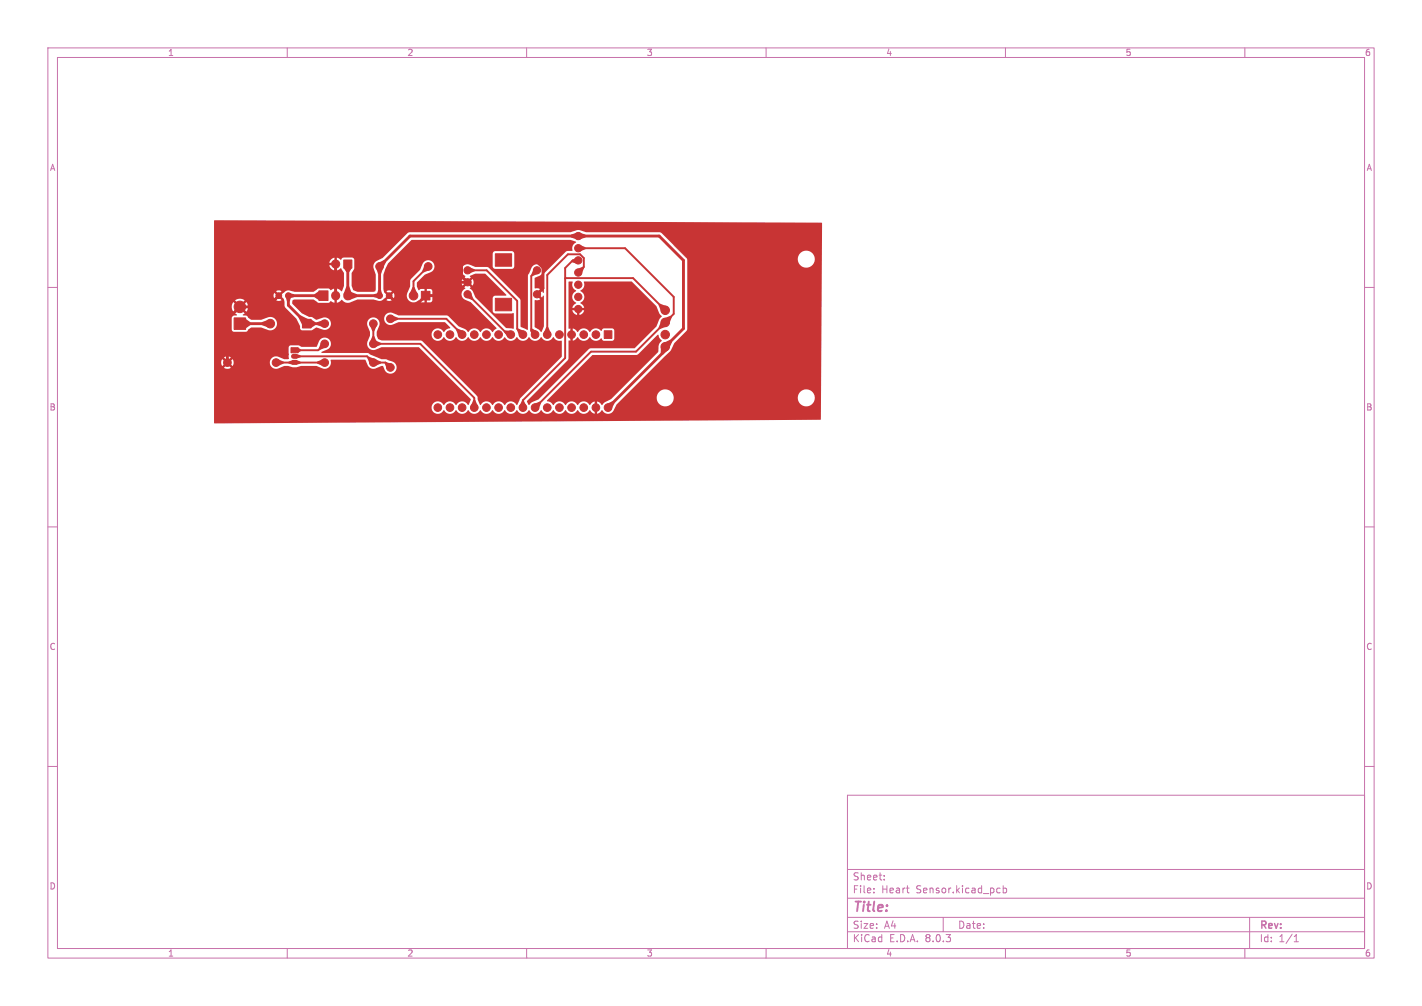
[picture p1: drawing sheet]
<svg xmlns="http://www.w3.org/2000/svg" width="297mm" height="210mm" viewBox="0 0 297 210" stroke-linecap="round" stroke-linejoin="round" font-family="sans-serif">
<defs><g id="words">
<text font-size="2.8" fill="#c872ab" x="178" y="190.9">Title:</text>
<g font-size="2.1" fill="#c872ab">
<text x="178" y="184">Sheet:</text>
<text x="178" y="186.7">File:</text>
<text x="184.1" y="186.7">Heart</text>
<text x="191.4" y="186.7">Sensor.kicad_pcb</text>
<text x="178" y="196.9">KiCad</text>
<text x="178" y="194.1">Size:</text>
<text x="184.7" y="194.1">A4</text>
<text x="185.7" y="196.9">E.D.A.</text>
<text x="193.3" y="196.9">8.0.3</text>
<text x="200" y="194.1">Date:</text>
<text x="263" y="194.3">Rev:</text>
<text x="263" y="196.9">Id:</text>
<text x="267.1" y="196.9">1/1</text>
</g>
<g font-size="1.8" fill="#c872ab">
<text x="35" y="11.9">1</text>
<text x="85" y="11.9">2</text>
<text x="135" y="11.9">3</text>
<text x="185" y="11.9">4</text>
<text x="235" y="11.9">5</text>
<text x="285" y="11.9">6</text>
<text x="10.3" y="35.9">A</text>
<text x="285.4" y="35.9">A</text>
<text x="10.3" y="85.9">B</text>
<text x="285.3" y="85.9">B</text>
<text x="10.3" y="135.9">C</text>
<text x="285.3" y="135.9">C</text>
<text x="10.3" y="185.9">D</text>
<text x="285.3" y="185.9">D</text>
<text x="35" y="199.9">1</text>
<text x="85" y="199.9">2</text>
<text x="135" y="199.9">3</text>
<text x="185" y="199.9">4</text>
<text x="235" y="199.9">5</text>
<text x="285" y="199.9">6</text>
</g>
</g></defs>
<g fill="none" stroke="#c872ab" stroke-width=".21">
<path d="M10 10h277v190h-277zM12 12h273v186h-273zM60 10v2M110 10v2M160 10v2M210 10v2M260 10v2M10 60h2M285 60h2M10 110h2M285 110h2M10 160h2"/>
<path d="M285 160h2M177 166h108v32h-108zM60 198v2M110 198v2M160 198v2M177 194.5h108M177 191.5h108M177 187.5h108M177 181.5h108M182.5 186.3v.1M182.5 185.5v.1M184.7 183.6v.1"/>
<path d="M184.7 182.8v.1M189.3 185.4h.6M189.7 186.4h.2M197 191.5v3M208.5 185.4l.4 .1M208.9 186.3l-.4 .1M209.5 185.5l.5-.1 .2 .3-.1 .6h-.6M209.5 184.9v1.5M210 198v2M260 198v2M261 191.5v6.5M270.3 196.6h.9"/>
<path d="M270.3 195.5l.4-.4v1.5"/>
</g>
<g fill="#c83434" stroke="#c83434" stroke-width=".21">
<path d="M103.5 53h3.4v2.6h-3.4z"/>
<path d="M103.5 62.3h3.4v2.6h-3.4z"/>
<path d="M66.6 60.7h1.9v2h-1.9z"/>
<path d="M60.8 72.6h1.5v1h-1.5z"/>
<path d="M126.2 69h1.6v1.7h-1.6z"/>
<path d="M63.2 66.7h1.8v1.8h-1.8z"/>
<path d="M48.9 66.4h2.4v2.4h-2.4z"/>
<path d="M71.8 54.3h1.7v1.7h-1.7z"/>
<path d="M88 60.8h1.8v1.8h-1.8z"/>
<circle cx="67.8" cy="75.7" r=".8"/>
<circle cx="78" cy="75.7" r=".8"/>
<circle cx="79.3" cy="61.7" r=".6"/>
<circle cx="81.3" cy="61.7" r=".6"/>
<circle cx="97.7" cy="56.4" r=".75"/>
<circle cx="97.7" cy="61.4" r=".75"/>
<circle cx="97.7" cy="58.9" r=".75"/>
<circle cx="112.2" cy="56.4" r=".75"/>
<circle cx="112.2" cy="61.4" r=".75"/>
<circle cx="81.5" cy="66.5" r=".8"/>
<circle cx="81.5" cy="76.7" r=".8"/>
<circle cx="47.5" cy="75.7" r=".8"/>
<circle cx="57.7" cy="75.7" r=".8"/>
<circle cx="60.2" cy="61.7" r=".6"/>
<circle cx="58.2" cy="61.7" r=".6"/>
<circle cx="138.9" cy="72.4" r=".89"/>
<circle cx="138.9" cy="69.8" r=".89"/>
<circle cx="138.9" cy="67.3" r=".89"/>
<circle cx="138.9" cy="64.8" r=".89"/>
<circle cx="124.5" cy="69.8" r=".8"/>
<circle cx="121.9" cy="69.8" r=".8"/>
<circle cx="119.4" cy="69.8" r=".8"/>
<circle cx="116.8" cy="69.8" r=".8"/>
<circle cx="114.3" cy="69.8" r=".8"/>
<circle cx="111.8" cy="69.8" r=".8"/>
<circle cx="109.2" cy="69.8" r=".8"/>
<circle cx="106.7" cy="69.8" r=".8"/>
<circle cx="104.1" cy="69.8" r=".8"/>
<circle cx="101.6" cy="69.8" r=".8"/>
<circle cx="99.1" cy="69.8" r=".8"/>
<circle cx="96.5" cy="69.8" r=".8"/>
<circle cx="94" cy="69.8" r=".8"/>
<circle cx="91.4" cy="69.8" r=".8"/>
<circle cx="91.4" cy="85.1" r=".8"/>
<circle cx="94" cy="85.1" r=".8"/>
<circle cx="96.5" cy="85.1" r=".8"/>
<circle cx="99.1" cy="85.1" r=".8"/>
<circle cx="101.6" cy="85.1" r=".8"/>
<circle cx="104.1" cy="85.1" r=".8"/>
<circle cx="106.7" cy="85.1" r=".8"/>
<circle cx="109.2" cy="85.1" r=".8"/>
<circle cx="111.8" cy="85.1" r=".8"/>
<circle cx="114.3" cy="85.1" r=".8"/>
<circle cx="116.8" cy="85.1" r=".8"/>
<circle cx="119.4" cy="85.1" r=".8"/>
<circle cx="121.9" cy="85.1" r=".8"/>
<circle cx="124.5" cy="85.1" r=".8"/>
<circle cx="127" cy="85.1" r=".8"/>
<circle cx="120.8" cy="49.3" r=".76"/>
<circle cx="120.8" cy="51.8" r=".76"/>
<circle cx="120.8" cy="54.4" r=".76"/>
<circle cx="120.8" cy="56.9" r=".76"/>
<circle cx="120.8" cy="59.4" r=".76"/>
<circle cx="120.8" cy="62" r=".76"/>
<circle cx="120.8" cy="64.5" r=".76"/>
<circle cx="56.5" cy="67.6" r=".9"/>
<circle cx="50.1" cy="64.1" r="1.2"/>
<circle cx="70.1" cy="55.1" r=".85"/>
<circle cx="78" cy="71.8" r=".8"/>
<circle cx="67.8" cy="71.8" r=".8"/>
<circle cx="79.3" cy="55.6" r=".8"/>
<circle cx="89.4" cy="55.6" r=".8"/>
<circle cx="67.8" cy="67.6" r=".8"/>
<circle cx="78" cy="67.6" r=".8"/>
<circle cx="86.4" cy="61.7" r=".9"/>
</g>
<path d="M70.1 61.7v.1M72.6 61.7v.1" fill="none" stroke="#c83434" stroke-width="1.9"/>
<path d="M61.3 74.4h.5M61.3 75.7h.5" fill="none" stroke="#c83434" stroke-width="1.1"/>
<g fill="#ececec" stroke="#ececec" stroke-width=".21">
<circle cx="53.6" cy="53.8" r=".35"/>
<circle cx="103.4" cy="75.2" r=".35"/>
<circle cx="147.3" cy="64" r=".35"/>
<circle cx="56.9" cy="54.9" r=".35"/>
<circle cx="64.3" cy="54.9" r=".35"/>
<circle cx="58.2" cy="54.9" r=".35"/>
<circle cx="106.2" cy="75.2" r=".35"/>
<circle cx="106.2" cy="78.2" r=".35"/>
<circle cx="70.6" cy="81.5" r=".35"/>
<circle cx="50.8" cy="54.9" r=".35"/>
<circle cx="147.3" cy="65" r=".35"/>
<circle cx="147.3" cy="63" r=".35"/>
<circle cx="104.6" cy="78.2" r=".35"/>
<circle cx="103.4" cy="79.2" r=".35"/>
<circle cx="58.2" cy="53.8" r=".35"/>
<circle cx="70.6" cy="80.5" r=".35"/>
<circle cx="72.1" cy="80.5" r=".35"/>
<circle cx="63.2" cy="80.5" r=".35"/>
<circle cx="106.2" cy="79.2" r=".35"/>
<circle cx="72.1" cy="81.5" r=".35"/>
<circle cx="75.4" cy="81.5" r=".35"/>
<circle cx="78.2" cy="81.5" r=".35"/>
<circle cx="52.1" cy="54.9" r=".35"/>
<circle cx="106.2" cy="76.2" r=".35"/>
<circle cx="65.8" cy="53.8" r=".35"/>
<circle cx="59.7" cy="53.8" r=".35"/>
<circle cx="64.5" cy="81.5" r=".35"/>
<circle cx="52.1" cy="53.8" r=".35"/>
<circle cx="69.3" cy="80.5" r=".35"/>
<circle cx="65.8" cy="54.9" r=".35"/>
<circle cx="66" cy="80.5" r=".35"/>
<circle cx="149.1" cy="63" r=".35"/>
<circle cx="64.3" cy="53.8" r=".35"/>
<circle cx="103.4" cy="78.2" r=".35"/>
<circle cx="122.7" cy="78.7" r=".35"/>
<circle cx="121.4" cy="79.8" r=".35"/>
<circle cx="69.3" cy="81.5" r=".35"/>
<circle cx="53.6" cy="54.9" r=".35"/>
<circle cx="63.2" cy="81.5" r=".35"/>
<circle cx="63" cy="54.9" r=".35"/>
<circle cx="122.7" cy="79.8" r=".35"/>
<circle cx="59.7" cy="54.9" r=".35"/>
<circle cx="56.9" cy="53.8" r=".35"/>
<circle cx="104.6" cy="79.2" r=".35"/>
<circle cx="104.6" cy="75.2" r=".35"/>
<circle cx="76.7" cy="80.5" r=".35"/>
<circle cx="149.1" cy="64" r=".35"/>
<circle cx="66" cy="81.5" r=".35"/>
<circle cx="50.8" cy="53.8" r=".35"/>
<circle cx="124.2" cy="79.8" r=".35"/>
<circle cx="103.4" cy="76.2" r=".35"/>
<circle cx="149.1" cy="65" r=".35"/>
<circle cx="64.5" cy="80.5" r=".35"/>
<circle cx="124.2" cy="78.7" r=".35"/>
<circle cx="75.4" cy="80.5" r=".35"/>
<circle cx="121.4" cy="78.7" r=".35"/>
<circle cx="76.7" cy="81.5" r=".35"/>
<circle cx="78.2" cy="80.5" r=".35"/>
<circle cx="104.6" cy="76.2" r=".35"/>
<circle cx="63" cy="53.8" r=".35"/>
</g>
<g fill="none" stroke="#c83434" stroke-width=".4">
<path d="M89.4 55.6l-3 3.1v3M97.7 56.4h3.9l6.4 6.4v5.9l1.2 1.2M112.2 56.4l-1.2 1.2v11.4l.8 .9M118 58.2l.1-.1h14.1l6.7 6.7M120.8 54.4h-1.2l-1.6 1.6v18.7l-8.8 8.9v1.5M120.8 51.8h9.8l10.1 10.2v3.5l-7.9 7.9h-9.4l-11.6 11.7M120.8 56.9l1.1-1.2v-1.8l-.7-.8h-2.6l-4.3 4.3v12.5M57.7 75.7h10.1M61.5 74.4h15.2l1.3 1.3h2.5l1 1M67.8 71.8l-1.3 1.3h-5M78 67.6v4.2h9.8l11.3 11.3v2M81.5 66.5h11.7l3.3 3.4"/>
<path d="M97.7 61.4l8.4 8.5h.6"/>
</g>
<path d="M70.1 55.1v6.6M72.6 55.1v6.6h6.7v-6.1l6.3-6.3h52.1l5 5.1v14.2l-3.8 3.8v.8l-11.9 11.9M50.1 67.6h6.4M58.2 61.7l-2.3 2.4h-5.8l-2.6 2.6v9M67.6 61.7h-7.4v2l3.9 3.9h3.7M112.2 61.4l1.2-1.2v-4.3l-4.1-4.1h-11.5l-1.4 1.4v4.5l1.3 1.2h-2.5l-2.7 2.8h-3.6l-2 2.1h-3.6l-2-2.1" fill="none" stroke="#c83434" stroke-width=".6"/>
<g fill="#c83434">
<path d="M97.9 55.7l1.3 .5v.4l-1.3 .5-.2-.7z"/>
<path d="M79 60.5h.6l.2 1-.5 .2-.6-.2z"/>
<path d="M61.5 73.1l.8-.5 .5 .3v.4l-.5 .3z"/>
<path d="M60.3 75.5l.9-.4 .3 .6-.3 .5-.9-.3z"/>
<path d="M88.7 55.3l.7 .3 .3 .8-1.3 .5-.2-.3z"/>
<path d="M54.7 67.3l1.4-.6 .4 .9-.4 .8-1.4-.5z"/>
<path d="M138.6 66.5l1.4-.6 .3 .3-.5 1.4-.9-.3z"/>
<path d="M121.1 51.1l1.2 .5v.4l-1.2 .5-.3-.7z"/>
<path d="M121.1 48.6l1.2 .4v.6l-1.2 .4-.3-.7z"/>
<path d="M86.2 59.9h.4l.6 1.5-.8 .3-.9-.3z"/>
<path d="M120.5 56.2l1.2-.5 .3 .3-.5 1.2-.7-.3z"/>
<path d="M119.3 49l1.2-.4 .3 .7-.3 .7-1.2-.4z"/>
<path d="M138.1 67l.8 .3 .4 .8-1.5 .6-.3-.3z"/>
<path d="M114.1 68.3h.4l.5 1.2-.7 .3-.7-.3z"/>
<path d="M110.8 68.6h.4l.9 .5-.3 .8-.8-.1z"/>
<path d="M62.3 66.2l.4-.4 1.7 .9-.3 .9-.9 .3z"/>
<path d="M126.7 84.3l1.2-.5 .4 .4-.6 1.2-.7-.3z"/>
<path d="M72.6 55.1l.9 .9-.6 .8h-.6l-.5-.8z"/>
<path d="M138.1 72.4h.8l.7 .6-1.2 1.1-.4-.4z"/>
<path d="M72.9 60.8l1.6 .6v.6l-1.6 .7a1.87 1.87 0 0 1 0-1.9z"/>
<path d="M60.5 61.2l.9 .2v.6l-.9 .3-.3-.6z"/>
<path d="M78.5 55.9l.8-.3 .7 .3-.4 1.3h-.6z"/>
<path d="M61.8 73.9l1 .3v.4l-.9 .3-.4-.5z"/>
<path d="M58 75l1.3 .5v.4l-1.3 .5-.3-.7z"/>
<path d="M77.8 70.2h.4l.5 1.3-.7 .3-.8-.3z"/>
<path d="M61.8 75.1l1 .4v.4l-.9 .3-.4-.5z"/>
<path d="M81.8 65.8l1.3 .5v.4l-1.3 .6-.3-.7z"/>
<path d="M64.1 67.6l.9-.9 .9 .6v.6l-.9 .6z"/>
<path d="M59.7 62l.5-.3 .6 .3-.3 .9h-.6z"/>
<path d="M66.2 75.5l1.3-.5 .3 .7-.3 .7-1.3-.5z"/>
<path d="M66.2 67.3l1.3-.5 .3 .8-.3 .7-1.3-.4z"/>
<path d="M111.5 56.1l.7 .3 .2 .7-1.2 .5-.2-.2z"/>
<path d="M111.5 84.4l1.2-.6 .3 .3-.5 1.3-.7-.3z"/>
<path d="M76.7 74.7l.3-.3 1.3 .5-.3 .8-.8 .3z"/>
<path d="M78.3 71l1.3 .6v.4l-1.3 .5-.3-.7z"/>
<path d="M65.7 61.4l.9-.6 1 .9-1 1-.9-.7z"/>
<path d="M97.7 61.4l.7-.3 .5 1.3-.3 .2-1.2-.5z"/>
<path d="M78.3 75l1.3 .5v.4l-1.3 .5-.3-.7z"/>
<path d="M109.1 83.4l.3 .3 .6 1.1-.8 .3-.7-.3z"/>
<path d="M72.3 59.8h.6l.7 1.7a1.95 1.95 0 0 1-1.9 0z"/>
<path d="M77.2 67.9l.8-.3 .7 .3-.5 1.3h-.4z"/>
<path d="M119.2 54.5l1.3-.8 .3 .7-.3 .7-1-.3z"/>
<path d="M137.5 63.6l.3-.2 1.5 .5-.4 .9-.8 .3z"/>
<path d="M105.2 69.3l.3-.3h1.2v.8l-.6 .6z"/>
<path d="M98.9 83.5h.4l.5 1.3-.7 .3-.8-.3z"/>
<path d="M78.1 61.4l.9-.2 .3 .5-.2 .6-1-.3z"/>
<path d="M50.1 67.6l1.2-1 1 .7v.6l-1 .7z"/>
<path d="M138.6 71.6l1.4-.7 .4 .4-.6 1.4-.9-.3z"/>
<path d="M67.1 71.5l.7 .3 .3 .7-1.3 .5-.3-.2z"/>
<path d="M108.2 68.6l1.3 .5-.3 .8-.7 .2-.5-1.2z"/>
<path d="M95.3 68.9l.2-.3 1.3 .5-.3 .7-.7 .4z"/>
<path d="M79 54.9l1.2-.6 .4 .4-.6 1.2-.7-.3z"/>
<path d="M80.4 75.5l1.4 .5-.3 .7-.7 .3-.4-1.1z"/>
<path d="M114.3 83.6l9.5-9.5h9.2l4.3-4.2h.2l.2 .6 .5 .6v.1a1.4 1.4 0 0 0-.7 1.2v1.1l-9.9 9.8-1.3 .7-.6 .6-.4-.5-.6-.3v.9h-.5v-.9l-.6 .3-.4 .5a1.42 1.42 0 0 0-1.3-.8 1.42 1.42 0 0 0-1.3 .8 1.42 1.42 0 0 0-1.2-.8 1.42 1.42 0 0 0-1.3 .8 1.42 1.42 0 0 0-1.3-.8 1.42 1.42 0 0 0-1.2 .8l-.1-.1a1.37 1.37 0 0 0-1.2-.7z"/>
<path d="M118.8 58.8h.8a1.6 1.6 0 0 0 .7 1.9 1.38 1.38 0 0 0-.8 1.3 1.38 1.38 0 0 0 .8 1.2l-.5 .5-.3 .6h.9v.5h-.9l.1 .1 .4 .6 .5 .3v-.9h.5v.9l.7-.5 .3-.5h-.8v-.5h.8l-.3-.6-.5-.5a1.39 1.39 0 0 0 .8-1.2 1.39 1.39 0 0 0-.8-1.3l.1-.1a1.37 1.37 0 0 0 .7-1.8h10l5.1 5.1 .6 1.5 .5 .7-.5 .5-.6 1.6-4.6 4.5-9.4 .1-10.6 10.6-1.4 .6-.7 .5-.3-.8 8.6-8.6v-3.9l.4-.1v-.8h.5v.8l.6-.3 .5-.4a1.43 1.43 0 0 0 2.5 0 1.45 1.45 0 0 0 2.4 .2l.2 .4 .4 .2 1.7-.1 .4-.4v-1.8l-.3-.3h-1.9l-.5 .5a1.46 1.46 0 0 0-2.4 .2 1.42 1.42 0 0 0-1.3-.8 1.42 1.42 0 0 0-1.3 .8l-.4-.4-.6-.3v.8h-.5v-.8h-.4z"/>
<path d="M112.6 61.6l.6 .5 .2-.4 .2 .1v6.3l-.6 1.2-1.3-1.1v-5.4l1.1-.3-.5-.6z"/>
<path d="M98.1 57.6l1.2-.5h2.1l4.3 4.4v.2h-2.2l-.5 .3-.1 3 .2 .3 .4 .1h3.8v3.2l-1.6-.1-6.4-6.4-.6-1.3-.6-.6 .2-.2-.5-.6 .3-.3 .6 .5a1.23 1.23 0 0 0 0-1.4l-.6 .6-.3-.4 .5-.5z"/>
<path d="M44.7 46l127 .6-.3 41-126.6 .8-.1-12.7h1.5l.2 .7 .7-.7 .4 .4-.7 .7 .7 .2 .7-.2-.7-.7 .4-.4 .7 .7 .2-.7h7.6v.2a1.31 1.31 0 0 0 1.8 1 2.74 2.74 0 0 1 2-.5l1 .3h.7l1-.3h3.2l1.2 .5a1.37 1.37 0 0 0 1.5-.3 1.37 1.37 0 0 0 .3-1.5h7.1l.6 1.1a1.3 1.3 0 0 0 1.7 .7l1.4-.5 .4 .8a1.3 1.3 0 0 0 2.2 .4 1.3 1.3 0 0 0-.6-2.1l-1.2-.5a3.2 3.2 0 0 1-2.2-.5l-1.8-.8-9.6-.1 .1-.2 1.1-.4a1.31 1.31 0 0 0 .4-2.1 1.31 1.31 0 0 0-2.1 .4l-.5 1.1h-3.1l-.7-.3h-1.8l-.2 .4 .1 2.3-.3 .2a2.72 2.72 0 0 1-1.9-.5 1.31 1.31 0 0 0-1.8 1.2h-7.6l-.2-.7-.7 .6-.4-.3 .7-.7a1.28 1.28 0 0 0-1.4 0l.7 .7-.4 .3-.7-.6-.2 .7h-1.5v-11.6h3.7l.3 1 .8-.8 .4 .3-.8 .8 .4 .4-.8 .1-.3 .4v2.5l.3 .4 2.7 .1 1.1-.9a5.1 5.1 0 0 1 3.4 .5 1.41 1.41 0 0 0 2-1.3 1.41 1.41 0 0 0-2-1.3 5.1 5.1 0 0 1-3.5 .4l-.9-.8-.7-.1-.1-.1 .4-.3-.8-.8 .4-.3 .8 .8a1.69 1.69 0 0 0 0-2l-.8 .8-.4-.4 .8-.8h6.5l.5 .1 .7-.1-.6-.6-.6 .6-6.6-.1a1.69 1.69 0 0 0-1.9 .1l.8 .8-.4 .4-.8-.8-.3 1h-3.7v-2.4h12.4l.2 .6 .5-.6 .4 .3 .4-.3 .7 .7 .2 1.7 2.4 2.4 .8 1.5 .1 .8 .3 .2h2l1-.6 1.2 .4a1.31 1.31 0 0 0 1.8-1.2 1.31 1.31 0 0 0-1.8-1.3l-1.2 .5-.9-.6h-.6a7 7 0 0 1-3.5-2.8v-.7l.4-.2h4l1.1 .7h2l.5-.3 .8 .3v-1h.5v1l1.1-.6a1.44 1.44 0 0 0 1.9 .4l1.3-.5h3.3l1.2 .3 .7-.1 1.5 .1 .5-.1-.6-.6-.6 .6h-.8l1-1 .3 .3 .4-.3 .6 .6 .2-.6h2.6a1.46 1.46 0 0 0 .9 1.3 1.46 1.46 0 0 0 1.6-.3l.4 .4h.8v-1h.5v1h.7l.3-.2 .1-.9h-1v-.5h1l-.1-1-1-.2v1h-.5v-1h-.8l-.4 .3-.4-.8v-.8l1.6-1.6 1.2-.6a1.31 1.31 0 0 0 .5-2.1 1.31 1.31 0 0 0-2.2 .4l-.5 1.3-1.9 1.9-.1 .3a3.4 3.4 0 0 1-.6 2.6l-.1 .5h-2.6l-.2-.6-.6 .6-.3-.3-.4 .3-.6-.6-.1-.3h.5l.6 .6 .6-.6-.5-.2-1.2 .2-.1-.3v-3.2l.4-1.2 .6-1.1 2-2h19.8v2.6l.3 .5h3.8l.3-.2 .1-.3v-2.7l-.2-.3-.3-.2h-3.6l-.3 .3-.1 .3h-19.8l2.9-2.9h33.1l1.1 .3 .1 .3a1.42 1.42 0 0 0-.8 1.7h-1l-.3 .1-4.4 4.5-.2 .3v3.7l-.2 .1-.2-.4-.6 .6-.3-.4 .5-.5-1.1-.3v-2.1l.9-.4a1.26 1.26 0 0 0 .4-2.1 1.26 1.26 0 0 0-2 .5l-.7 1.6v11.2l-.2 .1-1.4-.7v-5.5l-.1-.3-6.5-6.5-.4-.2h-2.4l-1.2-.4a1.3 1.3 0 0 0-1.6 .7 1.3 1.3 0 0 0 .7 1.7l-.2 .2 .5 .5-.3 .4-.6-.6-.2 .7 .2 .7 .6-.5 .3 .3-.5 .6 .2 .2a1.27 1.27 0 0 0-.8 1.2 1.27 1.27 0 0 0 .8 1.2l1.1 .5 5.4 5.3v.2l-.9 .7a1.38 1.38 0 0 0-1.2-.7 1.38 1.38 0 0 0-1.3 .7 1.42 1.42 0 0 0-1.2-.8 1.42 1.42 0 0 0-1.3 .8l-.6-.6-1.4-.6-2.4-2.2-10.1-.1-1.3-.5a1.31 1.31 0 0 0-1.8 1.3 1.31 1.31 0 0 0 1.8 1.1l1.3-.5h9.6l1.1 1.1-.1 .2a1.36 1.36 0 0 0-1.1 .8h-.2a1.33 1.33 0 0 0-2-.4 1.33 1.33 0 0 0 .1 2.1 1.33 1.33 0 0 0 2-.6 1.42 1.42 0 0 0 1.3 .8 1.42 1.42 0 0 0 1.3-.8 1.42 1.42 0 0 0 1.2 .8 1.42 1.42 0 0 0 1.3-.8 1.42 1.42 0 0 0 1.3 .8 1.42 1.42 0 0 0 1.2-.8 1.42 1.42 0 0 0 1.3 .8 1.42 1.42 0 0 0 1.3-.8 1.42 1.42 0 0 0 2.5 0l.3 .3a1.38 1.38 0 0 0 2.3-.3 1.42 1.42 0 0 0 1.2 .8 1.42 1.42 0 0 0 1.3-.8 1.42 1.42 0 0 0 1.3 .8 1.42 1.42 0 0 0 1.2-.8 1.42 1.42 0 0 0 1.3 .8 1.42 1.42 0 0 0 1.3-.8h.1a1.52 1.52 0 0 0 1.6 .7v3.4l-8.6 8.6-.6 1.4h-.2a1.38 1.38 0 0 0-1.3-.7 1.38 1.38 0 0 0-1.2 .8 1.42 1.42 0 0 0-1.3-.8 1.42 1.42 0 0 0-1.2 .8 1.42 1.42 0 0 0-2.6 0l-.5-1.2-.2-.8-11.4-11.4-.4-.1h-8.1l-.7-.3-.3-.8a2.71 2.71 0 0 1 .5-1.9 1.31 1.31 0 0 0-1.2-1.8 1.31 1.31 0 0 0-1.2 1.8 2.68 2.68 0 0 1 0 3.2 1.31 1.31 0 0 0 .3 1.4 1.31 1.31 0 0 0 1.4 .3l1.2-.5h7.8l10.8 10.8-.5 1.3a1.43 1.43 0 0 0-2.6 0 1.42 1.42 0 0 0-1.2-.8 1.42 1.42 0 0 0-1.3 .8 1.34 1.34 0 0 0-2-.6 1.34 1.34 0 0 0 0 2.2 1.34 1.34 0 0 0 2-.6 1.42 1.42 0 0 0 1.3 .8 1.42 1.42 0 0 0 1.3-.8 1.42 1.42 0 0 0 1.2 .8 1.42 1.42 0 0 0 1.3-.8 1.42 1.42 0 0 0 1.3 .8 1.42 1.42 0 0 0 1.2-.8 1.42 1.42 0 0 0 1.3 .8 1.42 1.42 0 0 0 1.3-.8 1.42 1.42 0 0 0 1.2 .8 1.42 1.42 0 0 0 1.3-.8 1.42 1.42 0 0 0 1.3 .8 1.42 1.42 0 0 0 1.3-.8 1.42 1.42 0 0 0 1.2 .8 1.42 1.42 0 0 0 1.3-.8 1.42 1.42 0 0 0 1.3 .8 1.42 1.42 0 0 0 1.2-.8 1.43 1.43 0 0 0 2.6 0 1.42 1.42 0 0 0 1.2 .8 1.42 1.42 0 0 0 1.3-.8 1.42 1.42 0 0 0 1.3 .8 1.42 1.42 0 0 0 1.3-.8 1.42 1.42 0 0 0 1.2 .8 1.42 1.42 0 0 0 1.3-.8l.4 .5 .6 .3v-.9h.5v.9l1.1-.8a1.32 1.32 0 0 0 1.2 .8 1.32 1.32 0 0 0 1.2-.8l.6-1.2 1.5-1.5h6.9a1.78 1.78 0 0 0 1.7 1.9 1.78 1.78 0 0 0 1.8-1.9h25.9v.3a1.78 1.78 0 0 0 2.7 1.4 1.78 1.78 0 0 0 0-3.1 1.78 1.78 0 0 0-2.7 1.4h-25.9v-.2a1.78 1.78 0 0 0-1.9-1.4 1.78 1.78 0 0 0-1.6 1.6h-6.9l9.6-9.5 .9-1.8 2.7-2.6v-15h23.1v.2a1.78 1.78 0 0 0 2.7 1.4 1.78 1.78 0 0 0 0-3 1.78 1.78 0 0 0-2.7 1.4h-23.1l-5.6-5.5h-15.5l-1.6-.5-1.7 .5h-33.5l-.5 .2-5.2 5.1-1.1 .6a1.31 1.31 0 0 0-.7 1.7l.4 1.2v3.1l-.1 .4-.3 .1h-3.4l-.9-.3-.4-.9v-2.7l.6-.9v-1.9l-.1-.3-.4-.1h-1.8l-.5 .4-.8-.4v.9h-.5v-.9l-.7 .3-.4 .6v.2h.9v.5h-.9l.4 .8 .7 .2v-.8h.5v.8l.8-.4 .6 .9v2.8l-.4 1.1-1-.6v1h-.5v-1l-.8 .4-.5-.4h-2.1l-1 .7h-4l-.9-.2a1.42 1.42 0 0 0-1.4 .4l-.6 .6-.3-.3-.5 .3-.5-.6-.2 .6h-12.4v-.9h12.9l.6 .6 .6-.6-.5-.2-.7 .2h-12.9z"/>
</g>
<use href="#words"/>
</svg>
